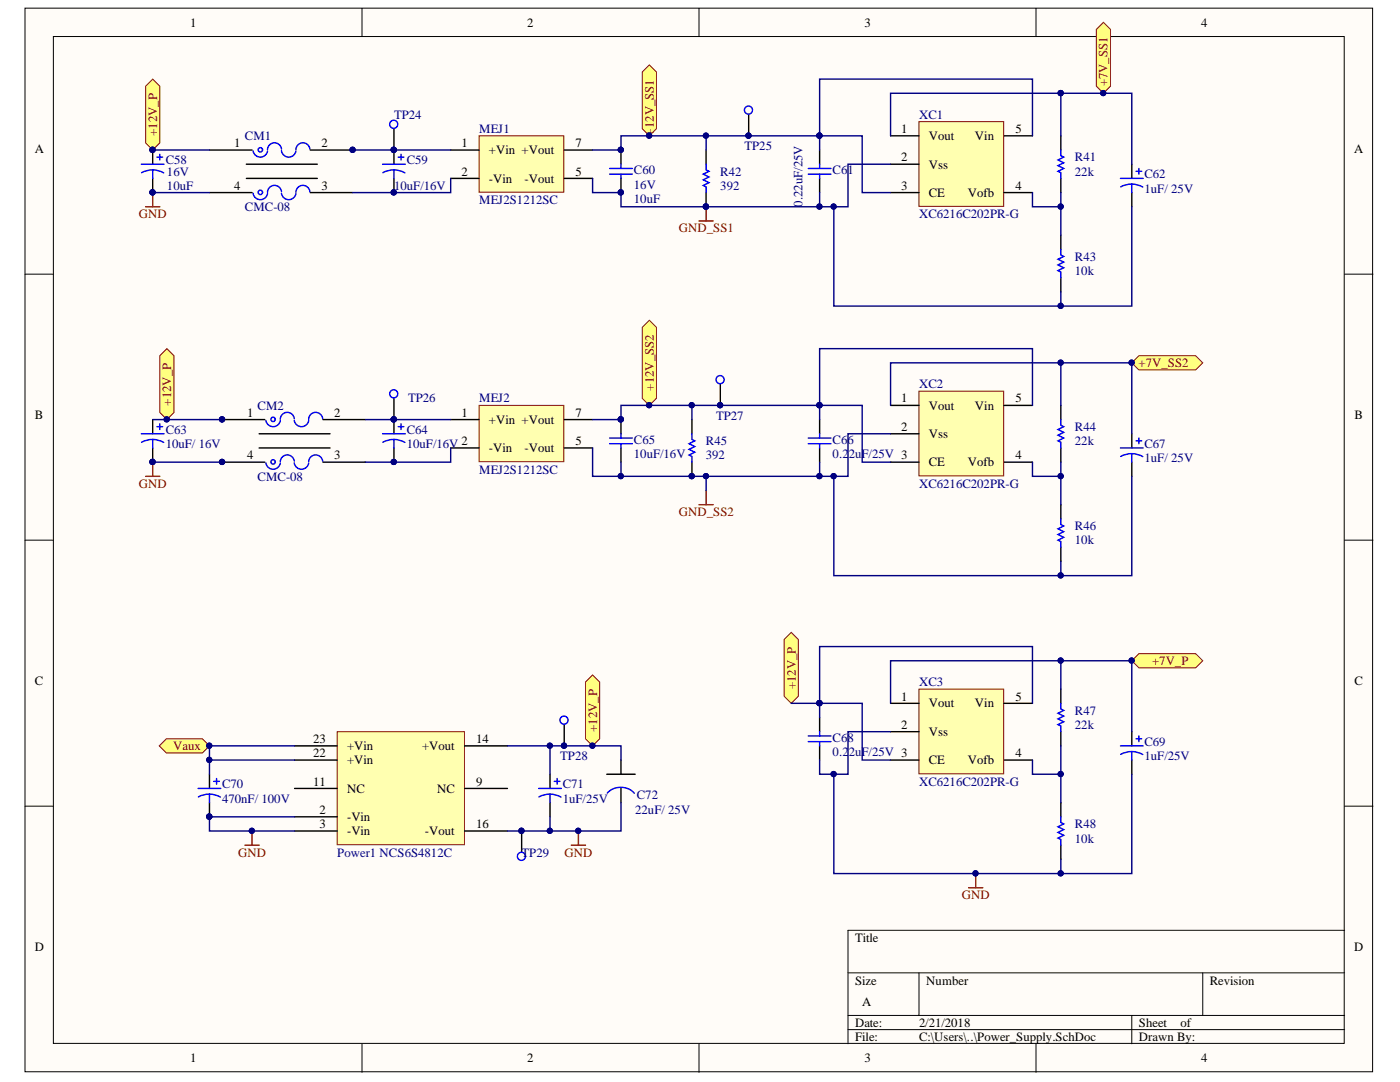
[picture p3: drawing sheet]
<svg xmlns="http://www.w3.org/2000/svg" width="279mm" height="216mm" viewBox="0 0 279 216" stroke-linecap="round" stroke-linejoin="round" font-family="sans-serif">
<defs><g id="words">
<g font-size="2.5">
<text x="38" y="5.3">1</text>
<text x="105.2" y="5.3">2</text>
<text x="172.5" y="5.3">3</text>
<text x="239.7" y="5.3">4</text>
<text x="46.8" y="29.4">1</text>
<text x="64.2" y="29.4">2</text>
<text x="92.1" y="29.4">1</text>
<text x="114.8" y="29.4">7</text>
<text x="179.9" y="26.5">1</text>
<text x="185.4" y="28">Vout</text>
<text x="194.6" y="28">Vin</text>
<text x="202.7" y="26.5">5</text>
<text x="6.9" y="30.4">A</text>
<text x="92.1" y="35.1">2</text>
<text x="97.6" y="30.8">+Vin +Vout</text>
<text x="114.8" y="35.1">5</text>
<text x="179.9" y="32.2">2</text>
<text x="185.4" y="33.6">Vss</text>
<text x="270.3" y="30.4">A</text>
<text x="46.8" y="37.9">4</text>
<text x="64.2" y="37.9">3</text>
<text x="97.6" y="36.4">-Vin</text>
<text x="104.7" y="36.4">-Vout</text>
<text x="179.9" y="37.9">3</text>
<text x="185.4" y="39.3">CE</text>
<text x="193.1" y="39.3">Vofb</text>
<text x="202.7" y="37.9">4</text>
<text x="6.9" y="83.5">B</text>
<text x="49.3" y="83.2">1</text>
<text x="66.7" y="83.2">2</text>
<text x="92.1" y="83.2">1</text>
<text x="114.8" y="83.2">7</text>
<text x="179.9" y="80.3">1</text>
<text x="185.4" y="81.7">Vout</text>
<text x="194.6" y="81.7">Vin</text>
<text x="202.7" y="80.3">5</text>
<text x="270.3" y="83.5">B</text>
<text x="97.6" y="84.6">+Vin +Vout</text>
<text x="114.8" y="88.8">5</text>
<text x="179.9" y="86">2</text>
<text x="185.4" y="87.4">Vss</text>
<text x="49.3" y="91.6">4</text>
<text x="66.7" y="91.6">3</text>
<text x="97.6" y="90.3">-Vin</text>
<text x="104.7" y="90.3">-Vout</text>
<text x="185.4" y="93.1">CE</text>
<text x="193.1" y="93.1">Vofb</text>
<text x="202.7" y="91.6">4</text>
<text x="6.9" y="136.6">C</text>
<text x="270.3" y="136.6">C</text>
<text x="179.9" y="139.8">1</text>
<text x="185.4" y="141.2">Vout</text>
<text x="194.6" y="141.2">Vin</text>
<text x="202.7" y="139.8">5</text>
<text x="62.5" y="148.3">23</text>
<text x="69.3" y="149.7">+Vin</text>
<text x="84.2" y="149.7">+Vout</text>
<text x="95" y="148.3">14</text>
<text x="179.9" y="145.5">2</text>
<text x="185.4" y="146.8">Vss</text>
<text x="62.5" y="151.1">22</text>
<text x="69.3" y="152.5">+Vin</text>
<text x="185.4" y="152.5">CE</text>
<text x="193.1" y="152.5">Vofb</text>
<text x="202.7" y="151.1">4</text>
<text x="62.5" y="156.8">11</text>
<text x="69.3" y="158.2">NC</text>
<text x="87.3" y="158.2">NC</text>
<text x="95" y="156.8">9</text>
<text x="63.8" y="162.5">2</text>
<text x="63.8" y="165.3">3</text>
<text x="69.3" y="163.8">-Vin</text>
<text x="69.3" y="166.7">-Vin</text>
<text x="84.8" y="166.7">-Vout</text>
<text x="95" y="165.3">16</text>
<text x="6.9" y="189.7">D</text>
<text x="170.6" y="187.9">Title</text>
<text x="270.3" y="189.7">D</text>
<text x="170.6" y="196.4">Size</text>
<text x="184.9" y="196.4">Number</text>
<text x="241.4" y="196.4">Revision</text>
<text x="172.1" y="200.7">A</text>
<text x="170.6" y="204.9">Date:</text>
<text x="170.6" y="207.7">File:</text>
<text x="183.4" y="204.9">2/21/2018</text>
<text x="183.4" y="207.7">C:\Users\..\Power_Supply.SchDoc</text>
<text x="227.3" y="204.9">Sheet</text>
<text x="227.3" y="207.7">Drawn By:</text>
<text x="235.6" y="204.9">of</text>
<text x="38" y="212">1</text>
<text x="105.2" y="212">2</text>
<text x="172.5" y="212">3</text>
<text x="239.7" y="212">4</text>
</g>
<g font-size="2.5" fill="#800000">
<text x="221" y="17.2" transform="rotate(-90 221 17.2)">+7V_SS1</text>
<text x="31.4" y="27.1" transform="rotate(-90 31.4 27.1)">+12V_P</text>
<text x="130.5" y="27.1" transform="rotate(-90 130.5 27.1)">+12V_SS1</text>
<text x="27.7" y="43.5">GND</text>
<text x="135.5" y="46.3">GND_SS1</text>
<text x="130.5" y="77.9" transform="rotate(-90 130.5 77.9)">+12V_SS2</text>
<text x="227.2" y="73.3">+7V_SS2</text>
<text x="34.2" y="81" transform="rotate(-90 34.2 81)">+12V_P</text>
<text x="27.7" y="97.3">GND</text>
<text x="135.5" y="103">GND_SS2</text>
<text x="158.8" y="137.5" transform="rotate(-90 158.8 137.5)">+12V_P</text>
<text x="229.9" y="132.7">+7V_P</text>
<text x="34.6" y="149.7">Vaux</text>
<text x="119.1" y="146.1" transform="rotate(-90 119.1 146.1)">+12V_P</text>
<text x="47.5" y="170.9">GND</text>
<text x="112.6" y="170.9">GND</text>
<text x="192" y="179.5">GND</text>
</g>
<g font-size="2.5" fill="#000080">
<text x="78.6" y="23.8">TP24</text>
<text x="183.4" y="23.8">XC1</text>
<text x="48.9" y="28">CM1</text>
<text x="95.6" y="26.5">MEJ1</text>
<text x="148.6" y="29.9">TP25</text>
<text x="33.1" y="32.8">C58</text>
<text x="33.3" y="35.1">16V</text>
<text x="81.2" y="32.8">C59</text>
<text x="126.5" y="34.7">C60</text>
<text x="143.8" y="35.1">R42</text>
<text x="166.2" y="34.7">C61</text>
<text x="214.5" y="35.1">22k</text>
<text x="214.5" y="32.2">R41</text>
<text x="228.4" y="35.6">C62</text>
<text x="33.3" y="37.9">10uF</text>
<text x="78.6" y="37.9">10uF/16V</text>
<text x="95.6" y="40.7">MEJ2S1212SC</text>
<text x="126.5" y="40.4">10uF</text>
<text x="126.5" y="37.6">16V</text>
<text x="143.8" y="37.9">392</text>
<text x="160.2" y="41.3" transform="rotate(-90 160.2 41.3)">0.22uF/25V</text>
<text x="228.4" y="38.5">1uF/ 25V</text>
<text x="48.9" y="42.2">CMC-08</text>
<text x="183.4" y="43.5">XC6216C202PR-G</text>
<text x="214.5" y="52">R43</text>
<text x="214.5" y="54.9">10k</text>
<text x="183.4" y="77.5">XC2</text>
<text x="51.4" y="81.7">CM2</text>
<text x="81.4" y="80.3">TP26</text>
<text x="95.6" y="80.3">MEJ2</text>
<text x="142.9" y="83.8">TP27</text>
<text x="33.1" y="89.4">10uF/ 16V</text>
<text x="33.1" y="86.6">C63</text>
<text x="81.2" y="89.4">10uF/16V 2</text>
<text x="81.2" y="86.6">C64</text>
<text x="126.5" y="88.6">C65</text>
<text x="140.9" y="88.8">R45</text>
<text x="166.2" y="88.6">C66</text>
<text x="214.5" y="88.8">22k</text>
<text x="214.5" y="86">R44</text>
<text x="228.4" y="89.4">C67</text>
<text x="95.6" y="94.5">MEJ2S1212SC</text>
<text x="126.5" y="91.4">10uF/16V</text>
<text x="140.9" y="91.6">392</text>
<text x="166.2" y="91.4">0.22uF/25V 3</text>
<text x="228.4" y="92.2">1uF/ 25V</text>
<text x="51.4" y="96">CMC-08</text>
<text x="183.4" y="97.3">XC6216C202PR-G</text>
<text x="214.5" y="105.8">R46</text>
<text x="214.5" y="108.6">10k</text>
<text x="183.4" y="136.9">XC3</text>
<text x="214.5" y="142.6">R47</text>
<text x="166.2" y="148">C68</text>
<text x="214.5" y="145.5">22k</text>
<text x="228.4" y="148.9">C69</text>
<text x="111.8" y="151.6">TP28</text>
<text x="166.2" y="150.8">0.22uF/25V 3</text>
<text x="228.4" y="151.6">1uF/25V</text>
<text x="44.3" y="160.2">470nF/ 100V</text>
<text x="44.3" y="157.3">C70</text>
<text x="112.3" y="160.2">1uF/25V</text>
<text x="112.3" y="157.3">C71</text>
<text x="127.1" y="159.3">C72</text>
<text x="183.4" y="156.8">XC6216C202PR-G</text>
<text x="126.8" y="162.5">22uF/ 25V</text>
<text x="214.5" y="165.3">R48</text>
<text x="67.3" y="170.9">Power1 NCS6S4812C</text>
<text x="104.1" y="170.9">TP29</text>
<text x="214.5" y="168.1">10k</text>
</g>
</g></defs>
<g fill="#fffcf8" stroke="#000" stroke-width=".2">
<path d="M5 1.6h268.9v212.3h-268.9z"/>
<path d="M10.7 7.3h257.6v200.9h-257.6z"/>
</g>
<g fill="none" stroke="#000" stroke-width=".2">
<path d="M72.2 1.6v5.7M139.5 1.6v5.7M206.8 1.6v5.7M5 54.7h5.7M268.4 54.7h5.6M5 107.8h5.7M268.4 107.8h5.6M5 160.9h5.7M268.4 160.9h5.6M169.2 194.1h99.2M183.4 194.1v8.5M240 194.1v8.5"/>
<path d="M268.4 185.6h-99.2v22.7M72.2 208.3v5.6M139.5 208.3v5.6M169.2 202.6h99.2M169.2 205.4h99.2M206.8 208.3v5.6M225.9 202.6v5.7"/>
</g>
<path d="M95.6 27.1h16.9v11.2h-16.9z" fill="#ffffb0" stroke="#800000" stroke-width=".2"/>
<path d="M89.9 29.9h5.7M89.9 35.6h5.7M112.6 29.9h5.7M112.6 35.6h5.7" fill="none" stroke="#000" stroke-width=".28"/>
<path d="M183.4 24.3h16.9v16.9h-16.9z" fill="#ffffb0" stroke="#800000" stroke-width=".2"/>
<path d="M177.7 27.1h5.7M177.7 32.8h5.7M177.7 38.4h5.7M200.4 27.1h5.7M200.4 38.4h5.7M225.9 32.8v2.8M225.9 38.4v2.9" fill="none" stroke="#000" stroke-width=".28"/>
<path d="M223.6 35.6h4.5M225.9 36.7l1.3 .3 .9 .3M225.9 36.7l-1.4 .2-.8 .4M225.9 36.7v1.7M226.7 34.2h1.2M227.3 33.6v1.1" fill="none" stroke="#00f" stroke-width=".28"/>
<path d="M30.5 38.4v2.9M29.1 41.3h2.8" fill="none" stroke="#800000" stroke-width=".28"/>
<circle cx="30.4" cy="38.4" r=".52" fill="#000080" stroke="#000080" stroke-width=".2"/>
<path d="M128.2 14.4l1.4-1.4 1.4 1.4v11.3l-1.4 1.4-1.4-1.4z" fill-rule="evenodd" fill="#ffff80" stroke="#800000" stroke-width=".2"/>
<circle cx="129.5" cy="27.1" r=".52" fill="#000080" stroke="#000080" stroke-width=".2"/>
<path d="M95.6 80.9h16.9v11.2h-16.9z" fill="#ffffb0" stroke="#800000" stroke-width=".2"/>
<path d="M89.9 83.7h5.7M89.9 89.4h5.7M112.6 83.7h5.7M112.6 89.4h5.7" fill="none" stroke="#000" stroke-width=".28"/>
<path d="M183.4 78.1h16.9v16.9h-16.9z" fill="#ffffb0" stroke="#800000" stroke-width=".2"/>
<g fill="none" stroke="#000" stroke-width=".28">
<path d="M30.5 83.7v2.9M30.5 89.4v2.8M78.6 83.7v2.9M78.6 89.4v2.8M123.9 83.7v2.9M123.9 89.4v2.8M163.6 83.7v2.9M163.6 89.4v2.8M177.7 80.9h5.7M177.7 86.6h5.7M177.7 92.2h5.7M200.4 80.9h5.7"/>
<path d="M200.4 92.2h5.7M225.9 86.6v2.8M225.9 92.2v2.8"/>
</g>
<g fill="#000080" stroke="#000080" stroke-width=".2">
<circle cx="123.9" cy="83.7" r=".52"/>
<circle cx="78.6" cy="83.7" r=".52"/>
<circle cx="78.6" cy="92.2" r=".52"/>
<circle cx="30.4" cy="92.2" r=".52"/>
</g>
<g fill="none" stroke="#00f" stroke-width=".28">
<path d="M28.2 86.6h4.5M30.5 87.7l1.3 .2 .9 .4M30.5 87.7l-.9 .1-1.3 .4M30.5 87.7v1.7M31.3 85.1h1.2M31.9 84.6v1.1M76.4 86.6h4.5M78.6 87.7l1.4 .2 .8 .4M78.6 87.7l-.9 .1-1.3 .4M78.6 87.7v1.7M79.5 85.1h1.1M80 84.6v1.1"/>
<path d="M121.7 87.4h4.5M121.7 88.5h4.5M123.9 86.6v.8M123.9 88.5v.9M161.3 87.4h4.5M161.3 88.5h4.5M163.6 86.6v.8M163.6 88.5v.9M223.6 89.4h4.5M225.9 90.5l1.3 .2 .9 .4M225.9 90.5l-1.4 .2-.8 .4M225.9 90.5v1.7"/>
<path d="M226.7 88h1.2M227.3 87.4v1.1"/>
</g>
<path d="M29.1 95h2.8M30.5 92.2v2.8M140.9 97.9v2.8M139.5 100.7h2.8" fill="none" stroke="#800000" stroke-width=".28"/>
<path d="M225.9 72.4l1.4-1.4h11.3l1.4 1.4-1.4 1.4h-11.3z" fill-rule="evenodd" fill="#ffff80" stroke="#800000" stroke-width=".2"/>
<circle cx="225.8" cy="72.4" r=".52" fill="#000080" stroke="#000080" stroke-width=".2"/>
<path d="M128.2 65.3l1.4-1.4 1.4 1.4v14.2l-1.4 1.4-1.4-1.4z" fill-rule="evenodd" fill="#ffff80" stroke="#800000" stroke-width=".2"/>
<circle cx="129.5" cy="80.8" r=".52" fill="#000080" stroke="#000080" stroke-width=".2"/>
<path d="M31.9 71l1.4-1.4 1.4 1.4v11.3l-1.4 1.4-1.4-1.4z" fill-rule="evenodd" fill="#ffff80" stroke="#800000" stroke-width=".2"/>
<circle cx="33.3" cy="83.7" r=".52" fill="#000080" stroke="#000080" stroke-width=".2"/>
<path d="M29.1 17.2l1.4-1.4 1.4 1.4v11.3l-1.4 1.4-1.4-1.4z" fill-rule="evenodd" fill="#ffff80" stroke="#800000" stroke-width=".2"/>
<circle cx="30.4" cy="29.9" r=".52" fill="#000080" stroke="#000080" stroke-width=".2"/>
<path d="M67.3 146h25.4v22.6h-25.4z" fill="#ffffb0" stroke="#800000" stroke-width=".2"/>
<g fill="none" stroke="#000" stroke-width=".28">
<path d="M41.8 154.5v2.8M58.8 148.8h8.5M58.8 151.7h8.5M58.8 157.3h8.5M92.8 148.8h8.5M92.8 157.3h8.5M109.8 154.5v2.8M121.1 154.5h5.7M123.9 151.7v2.8M123.9 157.3v2.9M41.8 160.2v2.8M58.8 163h8.5"/>
<path d="M58.8 165.8h8.5M92.8 165.8h8.5M109.8 160.2v2.8"/>
</g>
<circle cx="41.8" cy="162.9" r=".52" fill="#000080" stroke="#000080" stroke-width=".2"/>
<g fill="none" stroke="#00f" stroke-width=".28">
<path d="M39.5 157.3h4.6M41.8 158.5l1.4 .2 .8 .4M41.8 158.5l-1.4 .2-.8 .3M41.8 158.5v1.7M42.7 155.9h1.1M43.2 155.3v1.2M107.5 157.3h4.5M109.8 158.5l1.3 .2 .9 .4M109.8 158.5l-1.4 .2-.8 .3M109.8 158.5v1.7M110.6 155.9h1.2M111.2 155.3v1.2"/>
<path d="M121.2 158.3a3.7 3.7 0 0 1 5.4 0"/>
</g>
<path d="M116.8 136.1l1.5-1.4 1.4 1.4v11.3l-1.4 1.4-1.5-1.4z" fill-rule="evenodd" fill="#ffff80" stroke="#800000" stroke-width=".2"/>
<g fill="#000080" stroke="#000080" stroke-width=".2">
<circle cx="118.2" cy="148.8" r=".52"/>
<circle cx="115.4" cy="165.8" r=".52"/>
<circle cx="50.3" cy="165.8" r=".52"/>
<circle cx="78.6" cy="29.9" r=".52"/>
<circle cx="78.6" cy="83.7" r=".52"/>
<circle cx="112.6" cy="148.8" r=".52"/>
<circle cx="143.7" cy="80.8" r=".52"/>
<circle cx="149.4" cy="27.1" r=".52"/>
<circle cx="140.9" cy="41.2" r=".52"/>
</g>
<path d="M139.5 44.1h2.8M140.9 41.3v2.8M48.9 168.6h2.8M50.3 165.8v2.8M114 168.6h2.8M115.4 165.8v2.8" fill="none" stroke="#800000" stroke-width=".28"/>
<path d="M78.6 25.7v4.2M149.4 22.9v4.2M78.6 79.5v4.2M143.8 76.6v4.3M112.6 144.6v4.2" fill="none" stroke="#000" stroke-width=".28"/>
<path d="M79.4 24.8a.81 .81 0 0 0-1.1-.7 .81 .81 0 0 0-.3 1.3 .81 .81 0 0 0 1.4-.4M150.2 22a.81 .81 0 0 0-1.1-.8 .81 .81 0 0 0-.3 1.4 .81 .81 0 0 0 1.3-.4M79.4 78.6a.81 .81 0 0 0-1.1-.8 .81 .81 0 0 0-.3 1.4 .81 .81 0 0 0 1.4-.4M144.5 75.8a.81 .81 0 0 0-1.1-.8 .81 .81 0 0 0-.2 1.4 .81 .81 0 0 0 1.3-.4M113.4 143.7a.81 .81 0 0 0-1.2-.7 .81 .81 0 0 0-.2 1.3 .81 .81 0 0 0 1.3-.4" fill="none" stroke="#00f" stroke-width=".28"/>
<path d="M218.8 5.9l1.4-1.4 1.4 1.4v11.3l-1.4 1.4-1.4-1.4z" fill-rule="evenodd" fill="#ffff80" stroke="#800000" stroke-width=".2"/>
<g fill="#000080" stroke="#000080" stroke-width=".2">
<circle cx="220.2" cy="18.6" r=".52"/>
<circle cx="30.4" cy="29.9" r=".52"/>
<circle cx="30.4" cy="38.4" r=".52"/>
<circle cx="78.6" cy="29.9" r=".52"/>
<circle cx="78.6" cy="38.4" r=".52"/>
<circle cx="123.9" cy="38.4" r=".52"/>
<circle cx="123.9" cy="29.9" r=".52"/>
</g>
<path d="M30.5 29.9v2.9M30.5 35.6v2.8M78.6 29.9v2.9M78.6 35.6v2.8M123.9 29.9v2.9M123.9 35.6v2.8M163.6 29.9v2.9M163.6 35.6v2.8" fill="none" stroke="#000" stroke-width=".28"/>
<g fill="none" stroke="#00f" stroke-width=".28">
<path d="M28.2 32.8h4.5M30.5 33.9l1.3 .2 .9 .4M30.5 33.9l-1.4 .2-.8 .4M30.5 33.9v1.7M31.3 31.4h1.2M31.9 30.8v1.1M76.4 32.8h4.5M78.6 33.9l1.4 .2 .8 .4M78.6 33.9l-1.3 .2-.9 .4M78.6 33.9v1.7M79.5 31.4h1.1M80 30.8v1.1"/>
<path d="M121.7 33.6h4.5M121.7 34.7h4.5M123.9 32.8v.8M123.9 34.7v.9M161.3 33.6h4.5M161.3 34.7h4.5M163.6 32.8v.8M163.6 34.7v.9"/>
</g>
<path d="M31.8 148.8l1.4-1.4h7.2l1.4 1.4-1.4 1.4h-7.2z" fill-rule="evenodd" fill="#ffff80" stroke="#800000" stroke-width=".2"/>
<g fill="#000080" stroke="#000080" stroke-width=".2">
<circle cx="41.8" cy="148.8" r=".52"/>
<circle cx="70.4" cy="29.9" r=".52"/>
<circle cx="44.3" cy="83.7" r=".52"/>
<circle cx="44.3" cy="92.2" r=".52"/>
<circle cx="140.9" cy="41.2" r=".52"/>
<circle cx="138" cy="95" r=".52"/>
<circle cx="163.5" cy="27.1" r=".52"/>
<circle cx="211.7" cy="61" r=".52"/>
<circle cx="166.4" cy="41.2" r=".52"/>
<circle cx="211.7" cy="41.2" r=".52"/>
<circle cx="211.7" cy="18.6" r=".52"/>
<circle cx="33.3" cy="83.7" r=".52"/>
<circle cx="78.6" cy="83.7" r=".52"/>
<circle cx="163.5" cy="80.8" r=".52"/>
<circle cx="211.7" cy="95" r=".52"/>
<circle cx="211.7" cy="72.4" r=".52"/>
<circle cx="41.8" cy="151.6" r=".52"/>
<circle cx="109.7" cy="165.8" r=".52"/>
<circle cx="104.1" cy="165.8" r=".52"/>
<circle cx="109.7" cy="148.8" r=".52"/>
<circle cx="118.2" cy="148.8" r=".52"/>
<circle cx="112.6" cy="148.8" r=".52"/>
<circle cx="115.4" cy="165.8" r=".52"/>
<circle cx="50.3" cy="165.8" r=".52"/>
<circle cx="41.8" cy="162.9" r=".52"/>
<circle cx="123.9" cy="83.7" r=".52"/>
<circle cx="123.9" cy="38.4" r=".52"/>
<circle cx="163.5" cy="41.2" r=".52"/>
<circle cx="143.7" cy="80.8" r=".52"/>
<circle cx="138" cy="80.8" r=".52"/>
<circle cx="129.5" cy="80.8" r=".52"/>
<circle cx="211.7" cy="114.8" r=".52"/>
<circle cx="166.4" cy="95" r=".52"/>
<circle cx="123.9" cy="95" r=".52"/>
<circle cx="140.9" cy="95" r=".52"/>
<circle cx="163.5" cy="95" r=".52"/>
<circle cx="149.4" cy="27.1" r=".52"/>
<circle cx="140.9" cy="27.1" r=".52"/>
<circle cx="129.5" cy="27.1" r=".52"/>
<circle cx="123.9" cy="29.9" r=".52"/>
<circle cx="220.2" cy="18.6" r=".52"/>
<circle cx="30.4" cy="29.9" r=".52"/>
<circle cx="30.4" cy="38.4" r=".52"/>
<circle cx="78.6" cy="38.4" r=".52"/>
<circle cx="78.6" cy="29.9" r=".52"/>
<circle cx="30.4" cy="92.2" r=".52"/>
<circle cx="78.6" cy="92.2" r=".52"/>
<circle cx="225.8" cy="72.4" r=".52"/>
</g>
<g fill="none" stroke="#000" stroke-width=".28">
<path d="M41.8 38.4h8.5M41.8 29.9h8.5M49.2 32.8h14.1M49.2 35.6h14.1M61.9 38.4h8.5M61.9 29.9h8.5M140.9 29.9v2.9M140.9 38.4v2.9M211.7 27.1v2.8M211.7 35.6v2.8M211.7 46.9v2.9M211.7 55.4v2.8"/>
<path d="M44.4 92.2h8.4M44.4 83.7h8.4M51.7 86.6h14.2M51.7 89.4h14.2M64.5 92.2h8.5M64.5 83.7h8.5M138.1 83.7v2.9M138.1 92.2v2.8M211.7 80.9v2.8M211.7 89.4v2.8M211.7 100.7v2.8M211.7 109.2v2.8"/>
<path d="M104.1 165.8v4.3"/>
</g>
<g fill="none" stroke="#00f" stroke-width=".28">
<path d="M50.5 38.6a1.46 1.46 0 0 0 1.4 1.2 1.46 1.46 0 0 0 1.5-1.2M50.5 30.1a1.46 1.46 0 0 0 1.4 1.3 1.46 1.46 0 0 0 1.5-1.3M56.2 30.1a1.46 1.46 0 0 0 1.4 1.3 1.46 1.46 0 0 0 1.5-1.3M56.2 38.6a1.46 1.46 0 0 0 1.4 1.2 1.46 1.46 0 0 0 1.5-1.2M56.2 29.7a1.4 1.4 0 0 0-1.5-1.2 1.4 1.4 0 0 0-1.3 1.4M56.2 38.2a1.4 1.4 0 0 0-1.5-1.2 1.4 1.4 0 0 0-1.3 1.4M61.8 29.7a1.4 1.4 0 0 0-1.4-1.2 1.4 1.4 0 0 0-1.4 1.4M61.8 38.2a1.4 1.4 0 0 0-1.4-1.2 1.4 1.4 0 0 0-1.4 1.4M140.9 32.8v1.1l.6 .3-1.1 .5 1.1 .6-1.1 .6 1.1 .5-1.1 .6 .5 .3v1.1M211.7 29.9v1.2l.6 .3-1.2 .5 1.2 .6-1.2 .5 1.2 .6-1.2 .6 .6 .3v1.1M211.7 49.8v1.1l.6 .3-1.2 .5 1.2 .6-1.2 .6 1.2 .5-1.2 .6 .6 .3v1.1M53.1 92.4a1.46 1.46 0 0 0 1.4 1.2 1.46 1.46 0 0 0 1.4-1.2"/>
<path d="M53.1 83.9a1.46 1.46 0 0 0 1.4 1.2 1.46 1.46 0 0 0 1.4-1.2M58.7 83.9a1.46 1.46 0 0 0 1.4 1.2 1.46 1.46 0 0 0 1.5-1.2M58.7 92.4a1.46 1.46 0 0 0 1.4 1.2 1.46 1.46 0 0 0 1.5-1.2M58.7 83.5a1.4 1.4 0 0 0-1.4-1.2 1.4 1.4 0 0 0-1.4 1.4M58.7 92a1.4 1.4 0 0 0-1.4-1.2 1.4 1.4 0 0 0-1.4 1.4M64.4 83.5a1.4 1.4 0 0 0-1.5-1.2 1.4 1.4 0 0 0-1.3 1.4M64.4 92a1.4 1.4 0 0 0-1.5-1.2 1.4 1.4 0 0 0-1.3 1.4M138.1 86.6v1.1l.6 .3-1.2 .5 1.2 .6-1.2 .6 1.2 .5-1.2 .6 .6 .3v1.1M211.7 83.7v1.2l.6 .2-1.2 .6 1.2 .6-1.2 .5 1.2 .6-1.2 .6 .6 .3v1.1M211.7 103.5v1.2l.6 .3-1.2 .5 1.2 .6-1.2 .6 1.2 .5-1.2 .6 .6 .3v1.1M103.3 170.7a.81 .81 0 0 1 1.2-.5 .81 .81 0 0 1-.1 1.4 .81 .81 0 0 1-1.1-.7"/>
<circle cx="52" cy="29.9" r=".44"/>
<circle cx="52" cy="38.4" r=".44"/>
<circle cx="54.5" cy="92.2" r=".44"/>
<circle cx="54.5" cy="83.7" r=".44"/>
</g>
<g fill="none" stroke="#000080" stroke-width=".28">
<path d="M211.7 18.6h-34v8.5M211.7 18.6h14.2v14.2M211.7 18.6v8.5M30.5 29.9h11.3M30.5 38.4h11.3M70.1 29.9h19.8M89.9 35.6v2.8h-19.5M118.3 35.6v2.8h5.6v2.9h39.7M140.9 27.1v2.8M163.6 27.1v-11.3h42.5v11.3M163.6 27.1h8.5v11.3h5.6M163.6 27.1h-39.7v2.8h-5.6"/>
<path d="M163.6 27.1v2.8M177.7 32.8h-8.5v8.5h-5.6v-2.9M206.1 38.4v2.9h5.6M211.7 38.4v8.5M166.4 41.3v19.8h59.5v-19.8M211.7 58.2v2.9M211.7 72.4h-34v8.5M30.5 83.7h14.1M30.5 92.2h14.1M73 83.7h16.9M89.9 89.4v2.8h-16.9M123.9 92.2v2.8"/>
<path d="M138.1 80.9v2.8M140.9 95v2.9M163.6 80.9v-11.3h42.5v11.3M163.6 80.9h8.5v11.3h5.6M163.6 80.9h-39.7v2.8h-5.6M163.6 80.9v2.8M163.6 92.2v2.8M166.4 95v19.9h59.5v-19.9M177.7 86.6h-8.5v8.4h-50.9v-5.6M206.1 92.2v2.8h5.6M211.7 92.2v8.5M211.7 80.9v-8.5h14.2v14.2"/>
<path d="M211.7 112v2.9M41.8 151.7h17M58.8 148.8h-17v5.7M101.3 148.8h22.6v2.9M109.8 148.8v5.7M58.8 163h-17v2.8h17M109.8 163v2.8h-8.5M123.9 160.2v5.6h-14.1"/>
</g>
<path d="M183.4 137.5h16.9v16.9h-16.9z" fill="#ffffb0" stroke="#800000" stroke-width=".2"/>
<path d="M163.6 143.2v2.8M163.6 148.8v2.9M177.7 140.3h5.7M177.7 146h5.7M177.7 151.7h5.7M200.4 140.3h5.7M200.4 151.7h5.7M225.9 146v2.8M225.9 151.7v2.8" fill="none" stroke="#000" stroke-width=".28"/>
<path d="M161.3 146.9h4.5M161.3 148h4.5M163.6 146v.9M163.6 148v.8M223.6 148.8h4.5M225.9 150l1.3 .2 .9 .4M225.9 150l-1.4 .2-.8 .3M225.9 150v1.7M226.7 147.4h1.2M227.3 146.9v1.1" fill="none" stroke="#00f" stroke-width=".28"/>
<path d="M225.9 131.8l1.4-1.4h11.3l1.4 1.4-1.4 1.5h-11.3z" fill-rule="evenodd" fill="#ffff80" stroke="#800000" stroke-width=".2"/>
<circle cx="225.8" cy="131.8" r=".52" fill="#000080" stroke="#000080" stroke-width=".2"/>
<path d="M156.5 127.6l1.4-1.4 1.4 1.4v11.3l-1.4 1.4-1.4-1.4z" fill-rule="evenodd" fill="#ffff80" stroke="#800000" stroke-width=".2"/>
<path d="M193.3 177.1h2.8M194.7 174.3v2.8" fill="none" stroke="#800000" stroke-width=".28"/>
<g fill="#000080" stroke="#000080" stroke-width=".2">
<circle cx="194.7" cy="174.3" r=".52"/>
<circle cx="163.5" cy="140.3" r=".52"/>
<circle cx="211.7" cy="174.3" r=".52"/>
<circle cx="166.4" cy="154.5" r=".52"/>
<circle cx="225.8" cy="131.8" r=".52"/>
<circle cx="211.7" cy="131.8" r=".52"/>
<circle cx="211.7" cy="154.5" r=".52"/>
</g>
<path d="M211.7 137.5v2.8M211.7 146v2.8M211.7 160.2v2.8M211.7 168.6v2.9" fill="none" stroke="#000" stroke-width=".28"/>
<path d="M211.7 140.3v1.2l.6 .3-1.2 .5 1.2 .6-1.2 .6 1.2 .5-1.2 .6 .6 .3v1.1M211.7 163v1.1l.6 .3-1.2 .6 1.2 .5-1.2 .6 1.2 .6-1.2 .5 .6 .3v1.1" fill="none" stroke="#00f" stroke-width=".28"/>
<path d="M211.7 137.5v-5.7h14.2v14.2M211.7 131.8h-34v8.5M157.9 140.3h5.7M163.6 140.3v-11.3h42.5v11.3M163.6 140.3h8.5v11.4h5.6M163.6 140.3v2.9M166.4 154.5v19.8h59.5v-19.8M177.7 146h-8.5v8.5h-5.6v-2.8M206.1 151.7v2.8h5.6M211.7 148.8v11.4M211.7 171.5v2.8" fill="none" stroke="#000080" stroke-width=".28"/>
<use href="#words"/>
</svg>
